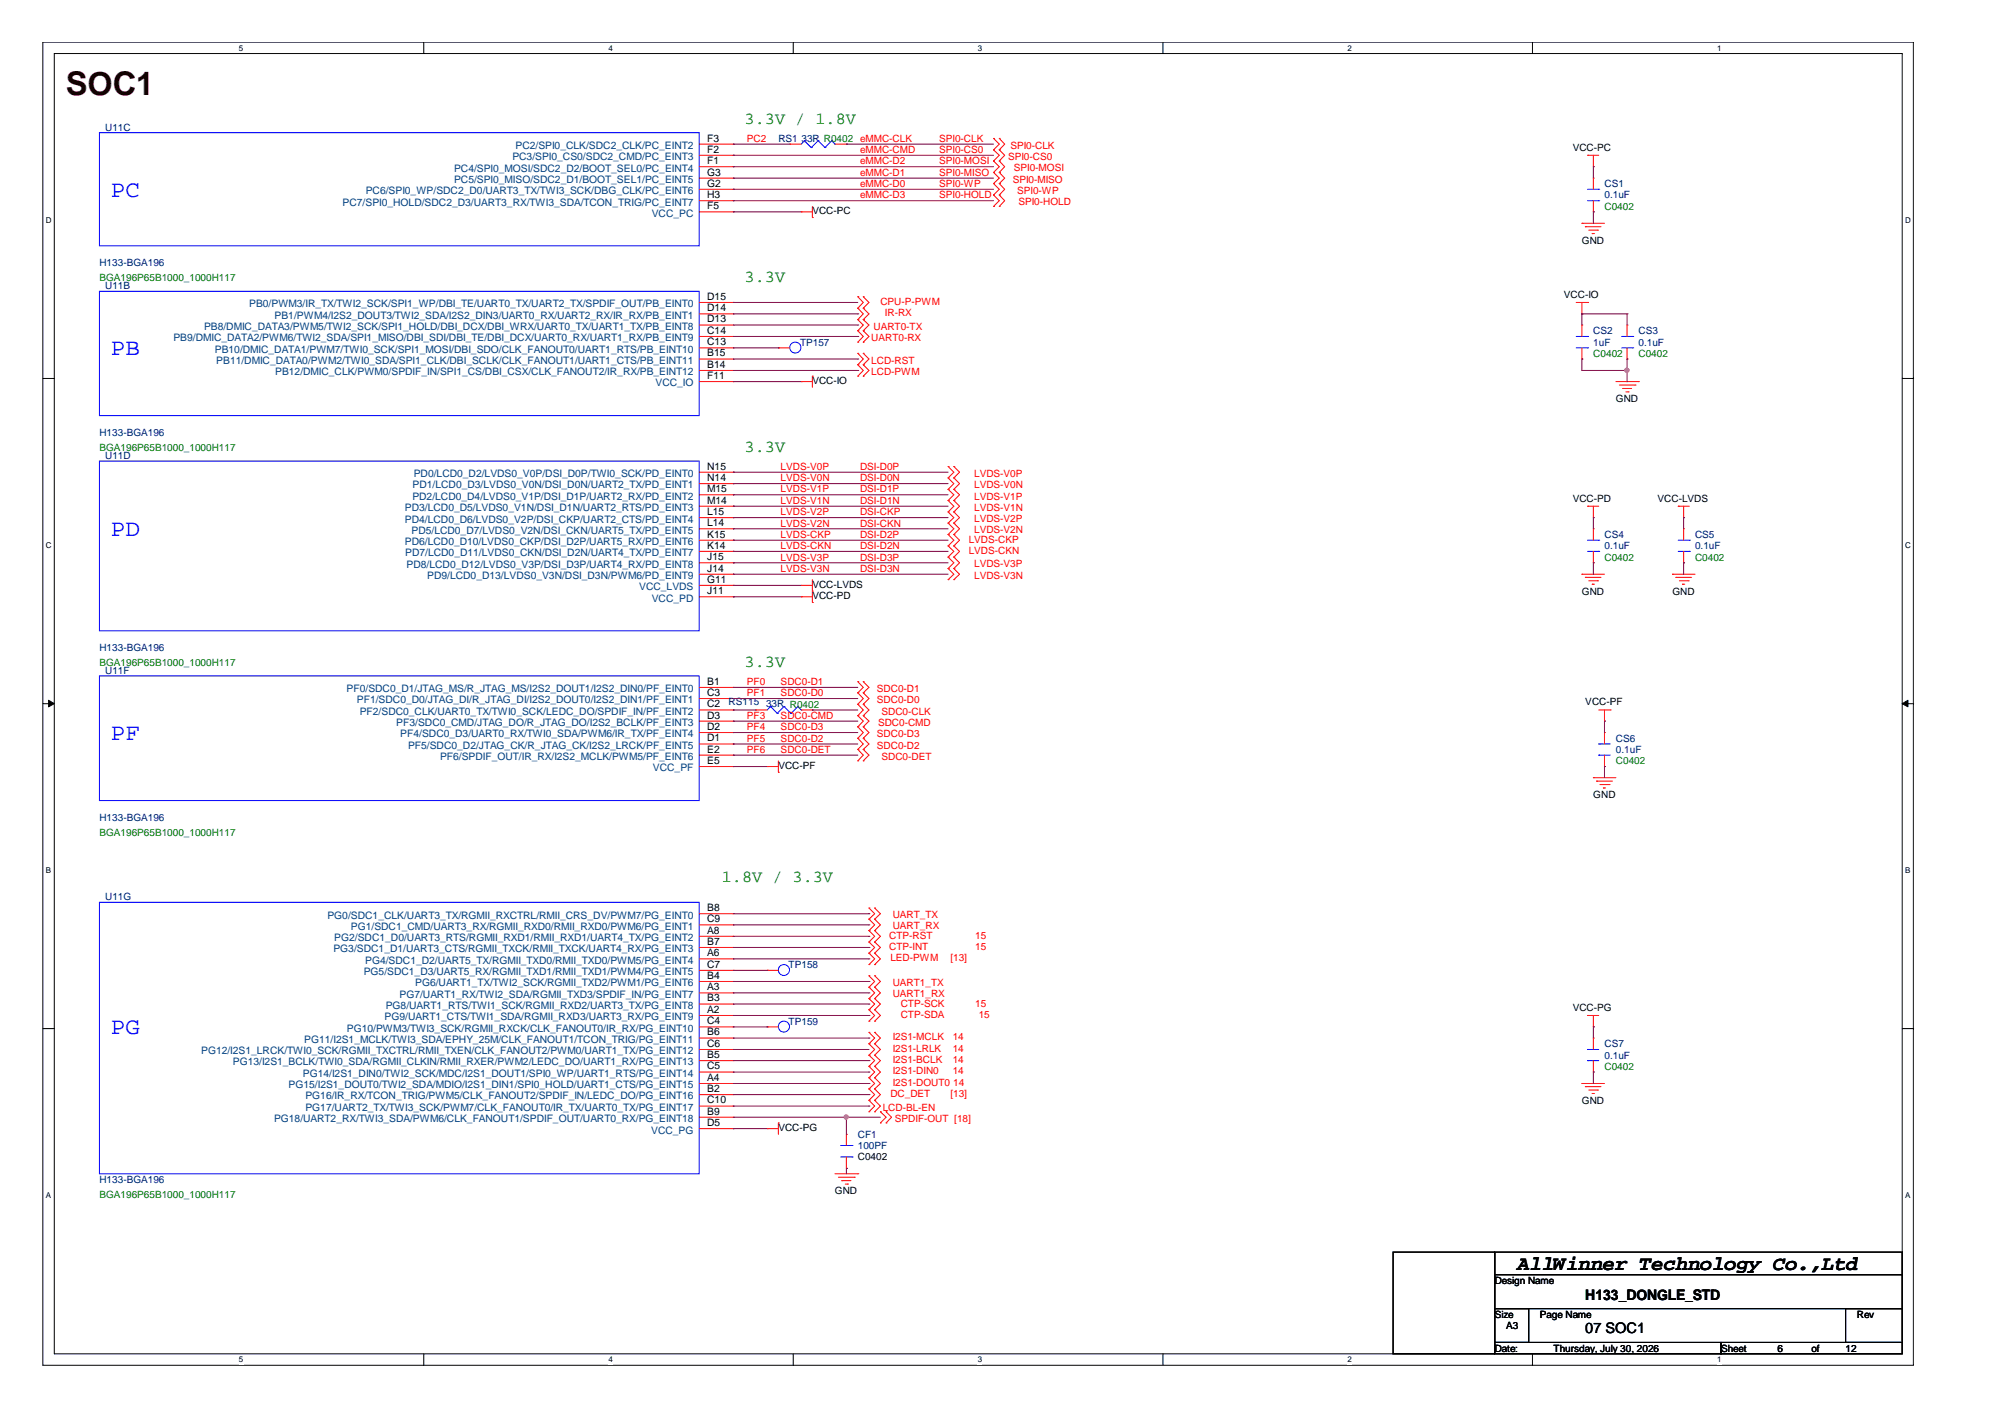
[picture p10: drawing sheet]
<svg xmlns="http://www.w3.org/2000/svg" width="297mm" height="210mm" viewBox="0 0 297 210" stroke-linecap="round" stroke-linejoin="round" font-family="sans-serif">
<defs><g id="words">
<text font-size="4.8" fill="#400000" x="9.7" y="14.1">SOC1</text>
<g font-size="3.5" fill="#00f">
<text x="16.4" y="29.1">PC</text>
<text x="16.4" y="52.6">PB</text>
<text x="16.4" y="79.4">PD</text>
<text x="16.4" y="109.6">PF</text>
<text x="16.4" y="153.2">PG</text>
</g>
<text font-size="3" x="224.8" y="188.1">AllWinner Technology Co.,Ltd</text>
<g font-size="2.5" fill="#008000">
<text x="110.3" y="18.3">3.3V / 1.8V</text>
<text x="110.3" y="41.8">3.3V</text>
<text x="110.3" y="66.9">3.3V</text>
<text x="110.3" y="98.8">3.3V</text>
<text x="106.9" y="130.6">1.8V / 3.3V</text>
</g>
<g font-size="2.2">
<text x="234.9" y="197.5">07 SOC1</text>
<text x="234.9" y="192.5">H133_DONGLE_STD</text>
</g>
<g font-size="1.5" fill="#000080">
<text x="15.6" y="19.4">U11C</text>
<text x="115.3" y="21">RS1 33R R0402 eMMC-CLK</text>
<text x="237.7" y="27.7">CS1</text>
<text x="237.7" y="29.4">0.1uF</text>
<text x="14.7" y="39.5">H133-BGA196</text>
<text x="15.6" y="42.8">U11B</text>
<text x="118.5" y="51.2">TP157</text>
<text x="236.1" y="49.5">CS2</text>
<text x="236.1" y="51.2">1uF</text>
<text x="242.7" y="49.5">CS3</text>
<text x="242.7" y="51.2">0.1uF</text>
<text x="14.7" y="64.6">H133-BGA196</text>
<text x="15.6" y="68">U11D</text>
<text x="237.7" y="79.7">CS4</text>
<text x="237.7" y="81.4">0.1uF</text>
<text x="251.1" y="79.7">CS5</text>
<text x="251.1" y="81.4">0.1uF</text>
<text x="14.7" y="96.4">H133-BGA196</text>
<text x="15.6" y="99.8">U11F</text>
<text x="107.9" y="104.5">RS115</text>
<text x="113.5" y="104.7">33R R0402</text>
<text x="239.4" y="109.9">CS6</text>
<text x="239.4" y="111.6">0.1uF</text>
<text x="14.7" y="121.6">H133-BGA196</text>
<text x="15.6" y="133.3">U11G</text>
<text x="116.8" y="143.4">TP158</text>
<text x="116.8" y="151.8">TP159</text>
<text x="237.7" y="155.1">CS7</text>
<text x="237.7" y="156.8">0.1uF</text>
<text x="127.1" y="168.5">CF1</text>
<text x="127.1" y="170.2">100PF</text>
<text x="14.7" y="175.2">H133-BGA196</text>
</g>
<g font-size="1.5" fill="#004080">
<text x="75.9" y="23.7">PC3/SPI0_CS0/SDC2_CMD/PC_EINT3</text>
<text x="76.4" y="22.1">PC2/SPI0_CLK/SDC2_CLK/PC_EINT2</text>
<text x="54.2" y="28.8">PC6/SPI0_WP/SDC2_D0/UART3_TX/TWI3_SCK/DBG_CLK/PC_EINT6</text>
<text x="67.3" y="25.4">PC4/SPI0_MOSI/SDC2_D2/BOOT_SEL0/PC_EINT4</text>
<text x="67.3" y="27.1">PC5/SPI0_MISO/SDC2_D1/BOOT_SEL1/PC_EINT5</text>
<text x="50.8" y="30.5">PC7/SPI0_HOLD/SDC2_D3/UART3_RX/TWI3_SDA/TCON_TRIG/PC_EINT7</text>
<text x="96.6" y="32.1">VCC_PC</text>
<text x="36.9" y="45.5">PB0/PWM3/IR_TX/TWI2_SCK/SPI1_WP/DBI_TE/UART0_TX/UART2_TX/SPDIF_OUT/PB_EINT0</text>
<text x="40.7" y="47.2">PB1/PWM4/I2S2_DOUT3/TWI2_SDA/I2S2_DIN3/UART0_RX/UART2_RX/IR_RX/PB_EINT1</text>
<text x="25.7" y="50.6">PB9/DMIC_DATA2/PWM6/TWI2_SDA/SPI1_MISO/DBI_SDI/DBI_TE/DBI_DCX/UART0_RX/UART1_RX/PB_EINT9</text>
<text x="30.2" y="48.9">PB8/DMIC_DATA3/PWM5/TWI2_SCK/SPI1_HOLD/DBI_DCX/DBI_WRX/UART0_TX/UART1_TX/PB_EINT8</text>
<text x="31.8" y="52.3">PB10/DMIC_DATA1/PWM7/TWI0_SCK/SPI1_MOSI/DBI_SDO/CLK_FANOUT0/UART1_RTS/PB_EINT10</text>
<text x="32" y="53.9">PB11/DMIC_DATA0/PWM2/TWI0_SDA/SPI1_CLK/DBI_SCLK/CLK_FANOUT1/UART1_CTS/PB_EINT11</text>
<text x="40.8" y="55.6">PB12/DMIC_CLK/PWM0/SPDIF_IN/SPI1_CS/DBI_CSX/CLK_FANOUT2/IR_RX/PB_EINT12</text>
<text x="97.1" y="57.2">VCC_IO</text>
<text x="61.3" y="70.7">PD0/LCD0_D2/LVDS0_V0P/DSI_D0P/TWI0_SCK/PD_EINT0</text>
<text x="60" y="75.7">PD3/LCD0_D5/LVDS0_V1N/DSI_D1N/UART2_RTS/PD_EINT3</text>
<text x="60" y="77.4">PD4/LCD0_D6/LVDS0_V2P/DSI_CKP/UART2_CTS/PD_EINT4</text>
<text x="61.1" y="74">PD2/LCD0_D4/LVDS0_V1P/DSI_D1P/UART2_RX/PD_EINT2</text>
<text x="61.1" y="72.4">PD1/LCD0_D3/LVDS0_V0N/DSI_D0N/UART2_TX/PD_EINT1</text>
<text x="60" y="80.7">PD6/LCD0_D10/LVDS0_CKP/DSI_D2P/UART5_RX/PD_EINT6</text>
<text x="60" y="82.4">PD7/LCD0_D11/LVDS0_CKN/DSI_D2N/UART4_TX/PD_EINT7</text>
<text x="61" y="79.1">PD5/LCD0_D7/LVDS0_V2N/DSI_CKN/UART5_TX/PD_EINT5</text>
<text x="60.2" y="84.1">PD8/LCD0_D12/LVDS0_V3P/DSI_D3P/UART4_RX/PD_EINT8</text>
<text x="63.3" y="85.8">PD9/LCD0_D13/LVDS0_V3N/DSI_D3N/PWM6/PD_EINT9</text>
<text x="94.7" y="87.4">VCC_LVDS</text>
<text x="96.6" y="89.1">VCC_PD</text>
<text x="51.4" y="102.5">PF0/SDC0_D1/JTAG_MS/R_JTAG_MS/I2S2_DOUT1/I2S2_DIN0/PF_EINT0</text>
<text x="52.9" y="104.2">PF1/SDC0_D0/JTAG_DI/R_JTAG_DI/I2S2_DOUT0/I2S2_DIN1/PF_EINT1</text>
<text x="53.3" y="105.9">PF2/SDC0_CLK/UART0_TX/TWI0_SCK/LEDC_DO/SPDIF_IN/PF_EINT2</text>
<text x="58.7" y="107.5">PF3/SDC0_CMD/JTAG_DO/R_JTAG_DO/I2S2_BCLK/PF_EINT3</text>
<text x="59.3" y="109.2">PF4/SDC0_D3/UART0_RX/TWI0_SDA/PWM6/IR_TX/PF_EINT4</text>
<text x="60.5" y="110.9">PF5/SDC0_D2/JTAG_CK/R_JTAG_CK/I2S2_LRCK/PF_EINT5</text>
<text x="65.2" y="112.6">PF6/SPDIF_OUT/IR_RX/I2S2_MCLK/PWM5/PF_EINT6</text>
<text x="96.7" y="114.3">VCC_PF</text>
<text x="48.5" y="136.1">PG0/SDC1_CLK/UART3_TX/RGMII_RXCTRL/RMII_CRS_DV/PWM7/PG_EINT0</text>
<text x="52" y="137.7">PG1/SDC1_CMD/UART3_RX/RGMII_RXD0/RMII_RXD0/PWM6/PG_EINT1</text>
<text x="49.4" y="141.1">PG3/SDC1_D1/UART3_CTS/RGMII_TXCK/RMII_TXCK/UART4_RX/PG_EINT3</text>
<text x="49.5" y="139.4">PG2/SDC1_D0/UART3_RTS/RGMII_RXD1/RMII_RXD1/UART4_TX/PG_EINT2</text>
<text x="54.1" y="142.8">PG4/SDC1_D2/UART5_TX/RGMII_TXD0/RMII_TXD0/PWM5/PG_EINT4</text>
<text x="53.9" y="144.5">PG5/SDC1_D3/UART5_RX/RGMII_TXD1/RMII_TXD1/PWM4/PG_EINT5</text>
<text x="57.1" y="149.5">PG8/UART1_RTS/TWI1_SCK/RGMII_RXD2/UART3_TX/PG_EINT8</text>
<text x="59.2" y="147.8">PG7/UART1_RX/TWI2_SDA/RGMII_TXD3/SPDIF_IN/PG_EINT7</text>
<text x="61.5" y="146.1">PG6/UART1_TX/TWI2_SCK/RGMII_TXD2/PWM1/PG_EINT6</text>
<text x="45.1" y="154.5">PG11/I2S1_MCLK/TWI3_SDA/EPHY_25M/CLK_FANOUT1/TCON_TRIG/PG_EINT11</text>
<text x="51.4" y="152.8">PG10/PWM3/TWI3_SCK/RGMII_RXCK/CLK_FANOUT0/IR_RX/PG_EINT10</text>
<text x="57" y="151.1">PG9/UART1_CTS/TWI1_SDA/RGMII_RXD3/UART3_RX/PG_EINT9</text>
<text x="29.8" y="156.2">PG12/I2S1_LRCK/TWI0_SCK/RGMII_TXCTRL/RMII_TXEN/CLK_FANOUT2/PWM0/UART1_TX/PG_EINT12</text>
<text x="34.5" y="157.8">PG13/I2S1_BCLK/TWI0_SDA/RGMII_CLKIN/RMII_RXER/PWM2/LEDC_DO/UART1_RX/PG_EINT13</text>
<text x="42.8" y="161.2">PG15/I2S1_DOUT0/TWI2_SDA/MDIO/I2S1_DIN1/SPI0_HOLD/UART1_CTS/PG_EINT15</text>
<text x="44.9" y="159.5">PG14/I2S1_DIN0/TWI2_SCK/MDC/I2S1_DOUT1/SPI0_WP/UART1_RTS/PG_EINT14</text>
<text x="40.6" y="166.2">PG18/UART2_RX/TWI3_SDA/PWM6/CLK_FANOUT1/SPDIF_OUT/UART0_RX/PG_EINT18</text>
<text x="45.3" y="162.9">PG16/IR_RX/TCON_TRIG/PWM5/CLK_FANOUT2/SPDIF_IN/LEDC_DO/PG_EINT16</text>
<text x="45.3" y="164.6">PG17/UART2_TX/TWI3_SCK/PWM7/CLK_FANOUT0/IR_TX/UART0_TX/PG_EINT17</text>
<text x="96.5" y="167.9">VCC_PG</text>
</g>
<g font-size="1.5">
<text x="104.8" y="21">F3</text>
<text x="104.8" y="22.6">F2</text>
<text x="233" y="22.4">VCC-PC</text>
<text x="104.8" y="24.3">F1</text>
<text x="104.8" y="26">G3</text>
<text x="104.8" y="27.7">G2</text>
<text x="104.8" y="29.4">H3</text>
<text x="104.8" y="31">F5</text>
<text x="120.4" y="31.8">VCC-PC</text>
<text x="234.4" y="36.1">GND</text>
<text x="104.8" y="44.4">D15</text>
<text x="104.8" y="46.1">D14</text>
<text x="104.8" y="47.8">D13</text>
<text x="231.7" y="44.2">VCC-IO</text>
<text x="104.8" y="49.5">C14</text>
<text x="104.8" y="51.2">C13</text>
<text x="104.8" y="52.8">B15</text>
<text x="104.8" y="54.5">B14</text>
<text x="104.8" y="56.1">F11</text>
<text x="120.4" y="56.9">VCC-IO</text>
<text x="239.4" y="59.6">GND</text>
<text x="104.8" y="69.6">N15</text>
<text x="104.8" y="71.3">N14</text>
<text x="104.8" y="72.9">M15</text>
<text x="104.8" y="74.6">M14</text>
<text x="104.8" y="76.3">L15</text>
<text x="104.8" y="77.9">L14</text>
<text x="233" y="74.3">VCC-PD</text>
<text x="245.6" y="74.3">VCC-LVDS</text>
<text x="104.8" y="79.6">K15</text>
<text x="104.8" y="81.3">K14</text>
<text x="104.8" y="83">J15</text>
<text x="104.8" y="84.7">J14</text>
<text x="104.8" y="86.3">G11</text>
<text x="104.8" y="88">J11</text>
<text x="120.4" y="88.7">VCC-PD</text>
<text x="120.4" y="87.1">VCC-LVDS</text>
<text x="234.4" y="88.1">GND</text>
<text x="247.8" y="88.1">GND</text>
<text x="104.8" y="101.4">B1</text>
<text x="104.8" y="103.1">C3</text>
<text x="104.8" y="104.8">C2</text>
<text x="104.8" y="106.4">D3</text>
<text x="234.9" y="104.5">VCC-PF</text>
<text x="104.8" y="108.1">D2</text>
<text x="104.8" y="109.8">D1</text>
<text x="104.8" y="111.5">E2</text>
<text x="104.8" y="113.2">E5</text>
<text x="115.3" y="113.9">VCC-PF</text>
<text x="236.1" y="118.3">GND</text>
<text x="104.8" y="135">B8</text>
<text x="104.8" y="136.6">C9</text>
<text x="104.8" y="138.3">A8</text>
<text x="104.8" y="140">B7</text>
<text x="104.8" y="141.7">A6</text>
<text x="104.8" y="143.4">C7</text>
<text x="104.8" y="145">B4</text>
<text x="104.8" y="146.7">A3</text>
<text x="104.8" y="148.4">B3</text>
<text x="233" y="149.7">VCC-PG</text>
<text x="104.8" y="150">A2</text>
<text x="104.8" y="151.7">C4</text>
<text x="104.8" y="153.4">B6</text>
<text x="104.8" y="155.1">C6</text>
<text x="104.8" y="156.7">B5</text>
<text x="104.8" y="158.4">C5</text>
<text x="104.8" y="160.1">A4</text>
<text x="104.8" y="161.8">B2</text>
<text x="104.8" y="163.5">C10</text>
<text x="104.8" y="165.1">B9</text>
<text x="104.8" y="166.8">D5</text>
<text x="115.3" y="167.5">VCC-PG</text>
<text x="234.4" y="163.5">GND</text>
<text x="127.1" y="171.9">C0402</text>
<text x="123.7" y="176.9">GND</text>
<text x="221.4" y="190.2">Design Name</text>
<text x="221.4" y="195.2">Size</text>
<text x="223.1" y="196.9">A3</text>
<text x="228.1" y="195.2">Page Name</text>
<text x="275.1" y="195.2">Rev</text>
<text x="221.4" y="200.2">Date:</text>
<text x="230.2" y="200.2">Thursday, July 30, 2026</text>
<text x="255" y="200.2">Sheet</text>
<text x="263.4" y="200.2">6</text>
<text x="268.4" y="200.2">of</text>
<text x="273.4" y="200.2">12</text>
</g>
<g font-size="1.5" fill="#f00">
<text x="110.7" y="21">PC2</text>
<text x="127.4" y="22.7">eMMC-CMD</text>
<text x="139.1" y="21">SPI0-CLK</text>
<text x="139.1" y="22.7">SPI0-CS0</text>
<text x="149.4" y="23.7">SPI0-CS0</text>
<text x="149.7" y="22">SPI0-CLK</text>
<text x="127.4" y="24.4">eMMC-D2</text>
<text x="127.4" y="26">eMMC-D1</text>
<text x="127.4" y="27.7">eMMC-D0</text>
<text x="127.4" y="29.4">eMMC-D3</text>
<text x="139.1" y="24.4">SPI0-MOSI</text>
<text x="139.1" y="26">SPI0-MISO</text>
<text x="139.1" y="27.7">SPI0-WP</text>
<text x="139.1" y="29.4">SPI0-HOLD</text>
<text x="150" y="27.1">SPI0-MISO</text>
<text x="150.2" y="25.4">SPI0-MOSI</text>
<text x="150.7" y="28.7">SPI0-WP</text>
<text x="150.9" y="30.4">SPI0-HOLD</text>
<text x="130.4" y="45.1">CPU-P-PWM</text>
<text x="131.1" y="46.8">IR-RX</text>
<text x="129.1" y="50.5">UART0-RX</text>
<text x="129.1" y="53.9">LCD-RST</text>
<text x="129.4" y="48.9">UART0-TX</text>
<text x="129.1" y="55.6">LCD-PWM</text>
<text x="115.7" y="69.6">LVDS-V0P</text>
<text x="115.7" y="71.3">LVDS-V0N</text>
<text x="127.4" y="69.6">DSI-D0P</text>
<text x="127.4" y="71.3">DSI-D0N</text>
<text x="144.3" y="70.6">LVDS-V0P</text>
<text x="115.7" y="73">LVDS-V1P</text>
<text x="115.7" y="74.6">LVDS-V1N</text>
<text x="115.7" y="76.3">LVDS-V2P</text>
<text x="115.7" y="78">LVDS-V2N</text>
<text x="127.4" y="73">DSI-D1P</text>
<text x="127.4" y="74.6">DSI-D1N</text>
<text x="127.4" y="76.3">DSI-CKP</text>
<text x="127.4" y="78">DSI-CKN</text>
<text x="144.3" y="74">LVDS-V1P</text>
<text x="144.3" y="75.7">LVDS-V1N</text>
<text x="144.3" y="77.4">LVDS-V2P</text>
<text x="144.3" y="72.3">LVDS-V0N</text>
<text x="115.7" y="79.7">LVDS-CKP</text>
<text x="115.7" y="81.3">LVDS-CKN</text>
<text x="115.7" y="83">LVDS-V3P</text>
<text x="127.4" y="79.7">DSI-D2P</text>
<text x="127.4" y="81.3">DSI-D2N</text>
<text x="127.4" y="83">DSI-D3P</text>
<text x="143.5" y="80.4">LVDS-CKP</text>
<text x="143.5" y="82.1">LVDS-CKN</text>
<text x="144.3" y="79">LVDS-V2N</text>
<text x="115.7" y="84.7">LVDS-V3N</text>
<text x="127.4" y="84.7">DSI-D3N</text>
<text x="144.3" y="84">LVDS-V3P</text>
<text x="144.3" y="85.7">LVDS-V3N</text>
<text x="110.7" y="101.5">PF0</text>
<text x="115.7" y="101.5">SDC0-D1</text>
<text x="110.7" y="106.5">PF3</text>
<text x="110.7" y="103.1">PF1</text>
<text x="115.7" y="106.5">SDC0-CMD</text>
<text x="115.7" y="103.1">SDC0-D0</text>
<text x="129.9" y="102.5">SDC0-D1</text>
<text x="129.9" y="104.2">SDC0-D0</text>
<text x="130.1" y="107.5">SDC0-CMD</text>
<text x="130.6" y="105.8">SDC0-CLK</text>
<text x="110.7" y="109.9">PF5</text>
<text x="110.7" y="111.5">PF6</text>
<text x="110.7" y="108.2">PF4</text>
<text x="115.7" y="109.9">SDC0-D2</text>
<text x="115.7" y="111.5">SDC0-DET</text>
<text x="115.7" y="108.2">SDC0-D3</text>
<text x="129.9" y="109.2">SDC0-D3</text>
<text x="129.9" y="110.9">SDC0-D2</text>
<text x="130.6" y="112.5">SDC0-DET</text>
<text x="132.2" y="137.7">UART_RX</text>
<text x="132.2" y="136">UART_TX</text>
<text x="131.7" y="140.7">CTP-INT</text>
<text x="131.7" y="139">CTP-RST</text>
<text x="131.9" y="142.4">LED-PWM</text>
<text x="140.8" y="142.4">[13]</text>
<text x="144.5" y="140.7">15</text>
<text x="144.5" y="139">15</text>
<text x="132.2" y="147.8">UART1_RX</text>
<text x="132.2" y="146.1">UART1_TX</text>
<text x="133.4" y="149.1">CTP-SCK</text>
<text x="144.5" y="149.1">15</text>
<text x="132.2" y="155.8">I2S1-LRLK</text>
<text x="132.2" y="154.1">I2S1-MCLK</text>
<text x="133.4" y="150.8">CTP-SDA</text>
<text x="141.1" y="155.8">14</text>
<text x="141.1" y="154.1">14</text>
<text x="145" y="150.8">15</text>
<text x="132.2" y="157.5">I2S1-BCLK</text>
<text x="132.2" y="159.1">I2S1-DIN0</text>
<text x="132.2" y="160.8">I2S1-DOUT0 14</text>
<text x="141.1" y="157.5">14</text>
<text x="141.1" y="159.1">14</text>
<text x="130.8" y="164.5">LCD-BL-EN</text>
<text x="131.9" y="162.5">DC_DET</text>
<text x="132.6" y="166.2">SPDIF-OUT [18]</text>
<text x="140.8" y="162.5">[13]</text>
</g>
<g font-size="1.5" fill="#008000">
<text x="237.7" y="31.1">C0402</text>
<text x="14.7" y="41.6">BGA196P65B1000_1000H117</text>
<text x="236.1" y="52.9">C0402</text>
<text x="242.7" y="52.9">C0402</text>
<text x="14.7" y="66.8">BGA196P65B1000_1000H117</text>
<text x="237.7" y="83">C0402</text>
<text x="251.1" y="83">C0402</text>
<text x="14.7" y="98.7">BGA196P65B1000_1000H117</text>
<text x="239.4" y="113.2">C0402</text>
<text x="14.7" y="123.8">BGA196P65B1000_1000H117</text>
<text x="237.7" y="158.5">C0402</text>
<text x="14.7" y="177.4">BGA196P65B1000_1000H117</text>
</g>
<g font-size="1.2">
<text x="35.4" y="7.5">5</text>
<text x="90.1" y="7.5">4</text>
<text x="144.9" y="7.5">3</text>
<text x="199.6" y="7.5">2</text>
<text x="254.4" y="7.5">1</text>
<text x="6.8" y="33.1">D</text>
<text x="282.2" y="33.1">D</text>
<text x="6.8" y="81.2">C</text>
<text x="282.2" y="81.2">C</text>
<text x="6.8" y="129.4">B</text>
<text x="282.2" y="129.4">B</text>
<text x="6.8" y="177.5">A</text>
<text x="282.2" y="177.5">A</text>
<text x="35.4" y="201.8">5</text>
<text x="90.1" y="201.8">4</text>
<text x="144.9" y="201.8">3</text>
<text x="199.6" y="201.8">2</text>
<text x="254.4" y="201.8">1</text>
</g>
</g></defs>
<path d="M6.3 6.2h277.2v196h-277.2zM8 7.9h273.8v192.6h-273.8z" fill="none" stroke="#000" stroke-width=".15"/>
<g fill="#fff">
<path d="M35.4 6.4h.6v1.4h-.6z"/>
<path d="M35.4 200.7h.6v1.4h-.6z"/>
</g>
<path d="M62.8 6.2v1.7M62.8 200.5v1.7" fill="none" stroke="#000" stroke-width=".15"/>
<g fill="#fff">
<path d="M90.1 6.4h.7v1.4h-.7z"/>
<path d="M90.1 200.7h.7v1.4h-.7z"/>
</g>
<path d="M117.5 6.2v1.7M117.5 200.5v1.7" fill="none" stroke="#000" stroke-width=".15"/>
<g fill="#fff">
<path d="M144.9 6.4h.6v1.4h-.6z"/>
<path d="M144.9 200.7h.6v1.4h-.6z"/>
</g>
<path d="M172.3 6.2v1.7M172.3 200.5v1.7" fill="none" stroke="#000" stroke-width=".15"/>
<g fill="#fff">
<path d="M199.6 6.4h.7v1.4h-.7z"/>
<path d="M199.6 200.7h.7v1.4h-.7z"/>
</g>
<path d="M227 6.2v1.7M227 200.5v1.7" fill="none" stroke="#000" stroke-width=".15"/>
<g fill="#fff">
<path d="M254.4 6.4h.6v1.4h-.6z"/>
<path d="M254.4 200.7h.6v1.4h-.6z"/>
<path d="M6.8 32h.8v1.3h-.8z"/>
<path d="M282.2 32h.9v1.3h-.9z"/>
<path d="M6.8 80.1h.8v1.4h-.8z"/>
<path d="M282.2 80.1h.9v1.4h-.9z"/>
</g>
<path d="M6.3 56.1h1.7M281.8 56.1h1.7" fill="none" stroke="#000" stroke-width=".15"/>
<g fill="#fff">
<path d="M6.8 128.3h.7v1.3h-.7z"/>
<path d="M282.2 128.3h.8v1.3h-.8z"/>
</g>
<path d="M6.3 104.2h1.7M281.8 104.2h1.7" fill="none" stroke="#000" stroke-width=".15"/>
<path d="M7.2 103.7l.8 .5-.8 .5zM281.8 104.2l.9-.5v1z" fill="#000" stroke="#000" stroke-width=".15"/>
<g fill="#fff">
<path d="M6.8 176.4h.7v1.4h-.7z"/>
<path d="M282.2 176.4h.8v1.4h-.8z"/>
</g>
<path d="M6.3 152.4h1.7M281.8 152.4h1.7M206.4 185.5h15v15h-15zM221.4 185.5h60.4v3.3h-60.4zM221.4 188.8h60.4v5.1h-60.4zM221.4 193.9h5.1v5h-5.1zM221.4 198.9h33.6v1.6h-33.6zM255 198.9h26.8v1.6h-26.8zM273.4 193.9h8.4v5h-8.4z" fill="none" stroke="#000" stroke-width=".15"/>
<g fill="none" stroke="#f00" stroke-width=".15">
<path d="M103.6 31.4h5M103.6 23h5M103.6 21.4h5M103.6 24.7h5M103.6 26.4h5M103.6 28h5M103.6 29.7h5M108.6 21.4h.1M108.6 23h.1M108.6 24.7h.1M108.6 26.4h.1M108.6 28h.1"/>
<path d="M108.6 29.7h.1M108.6 31.4h.1M117 21.4h.1M117 21.4h1.7M118.7 31.4h.1M118.7 31.4h1.7M120.4 32.2h.1M120.4 30.6v1.6M123.7 21.4h1.7M125.4 21.4h.1M147.2 25.5h.1M147.2 27.2h.1"/>
<path d="M147.2 28.9h.1M147.2 30.6h.1M147.2 22.2h.1M147.2 23.8h.1M147.2 20.5h.1M147.2 25.5l.8 .9-.8 .8M147.2 28.9l.8 .8-.8 .9M147.2 22.2l.8 .8-.8 .8M147.2 23.8l.8 .9-.8 .8M147.2 27.2l.8 .8-.8 .9M147.2 20.5l.8 .9-.8 .8M148 25.5h.1"/>
<path d="M148 27.2h.1M148 28.9h.1M148 30.6h.1M148 22.2h.1M148 23.8h.1M148 20.5h.1M148 25.5l.8 .9-.8 .8M148 28.9l.8 .8-.8 .9M148 22.2l.8 .8-.8 .8M148 23.8l.8 .9-.8 .8M148 27.2l.8 .8-.8 .9M148 20.5l.8 .9-.8 .8"/>
<path d="M234.4 33.1h.1M234.4 33.1h3.3M234.9 33.6h.1M234.9 33.6h2.3M235.2 23h.1M235.2 23h1.7M235.4 34.1h1.3M235.9 34.6h.1M235.9 34.6h.3M236.1 24.7h.1M236.1 31.4h.1M236.1 26.4h.1"/>
<path d="M236.1 23v1.7M236.1 26.4v1.6M236.1 29.7v1.7M236.7 34.1h.1M103.6 56.5h5M103.6 44.8h5M103.6 46.5h5M103.6 48.1h5M103.6 49.8h5M103.6 51.5h5M103.6 53.2h5M103.6 54.9h5"/>
<path d="M108.6 44.8h.1M108.6 46.5h.1M108.6 48.1h.1M108.6 49.8h.1M108.6 51.5h.1M108.6 53.2h.1M108.6 54.9h.1M108.6 56.5h.1M115.3 51.5h.1M115.3 51.5h1.7M118.7 56.5h.1M118.7 56.5h1.7"/>
<path d="M120.4 55.7h.1M120.4 55.7v1.7M127.1 47.3h.1M127.1 45.6h.1M127.1 49h.1M127.1 50.7h.1M127.1 44h.1M127.1 52.3h.1M127.1 54h.1M127.1 55.7h.1M127.1 45.6l.8 .9-.8 .8M127.1 49l.8 .8-.8 .9"/>
<path d="M127.1 47.3l.8 .8-.8 .9M127.1 44l.8 .8-.8 .8M127.1 52.3l.8 .9-.8 .8M127.1 54l.8 .9-.8 .8M127.9 47.3h.1M127.9 45.6h.1M127.9 49h.1M127.9 50.7h.1M127.9 44h.1M127.9 52.3h.1M127.9 54h.1M127.9 55.7h.1"/>
<path d="M127.9 45.6l.8 .9-.8 .8M127.9 49l.8 .8-.8 .9M127.9 47.3l.8 .8-.8 .9M127.9 44l.8 .8-.8 .8M127.9 52.3l.8 .9-.8 .8M127.9 54l.8 .9-.8 .8M233.5 44.8h1.7M234.4 46.5h.1M234.4 53.2h.1M234.4 48.1h.1M234.4 44.8v1.7M234.4 48.1v1.7"/>
<path d="M234.4 51.5v1.7M235.2 44.8h.1M239.4 56.5h3.3M239.9 57h2.3M240.4 57.5h.1M240.4 57.5h1.3M240.9 58.1h.3M241 53.2h.1M241 48.1h.1M241 48.1v1.7M241 51.5v1.7M241.2 58.1h.1"/>
<path d="M242.2 57h.1M242.7 56.5h.1M103.6 75h5M103.6 69.9h5M103.6 71.6h5M103.6 73.3h5M103.6 76.7h5M103.6 78.3h5M108.6 69.9h.1M108.6 71.6h.1M108.6 73.3h.1M108.6 75h.1"/>
<path d="M108.6 76.7h.1M108.6 78.3h.1M140.5 69.1h.1M140.5 70.8h.1M140.5 72.5h.1M140.5 74.1h.1M140.5 75.8h.1M140.5 77.5h.1M140.5 79.2h.1M140.5 69.1l.8 .8-.8 .9M140.5 72.5l.8 .8-.8 .8M140.5 74.1l.8 .9-.8 .8"/>
<path d="M140.5 75.8l.8 .9-.8 .8M140.5 77.5l.8 .8-.8 .9M140.5 79.2l.8 .8-.8 .9M140.5 70.8l.8 .8-.8 .9M141.3 69.1h.1M141.3 70.8h.1M141.3 72.5h.1M141.3 74.1h.1M141.3 75.8h.1M141.3 77.5h.1M141.3 79.2h.1M141.3 69.1l.9 .8-.9 .9"/>
<path d="M141.3 72.5l.9 .8-.9 .8M141.3 74.1l.9 .9-.9 .8M141.3 75.8l.9 .9-.9 .8M141.3 77.5l.9 .8-.9 .9M141.3 79.2l.9 .8-.9 .9M141.3 70.8l.9 .8-.9 .9M235.2 75h.1M235.2 75h1.7M236.1 76.7h.1M236.1 78.3h.1M236.1 75v1.7M236.1 78.3v1.7"/>
<path d="M248.6 75h.1M248.6 75h1.7M249.4 76.7h.1M249.4 78.3h.1M249.4 75v1.7M249.4 78.3v1.7M103.6 88.4h5M103.6 86.7h5M103.6 85.1h5M103.6 80h5M103.6 81.7h5M103.6 83.4h5"/>
<path d="M108.6 80h.1M108.6 81.7h.1M108.6 83.4h.1M108.6 85.1h.1M108.6 86.7h.1M108.6 88.4h.1M118.7 88.4h.1M118.7 86.7h.1M118.7 88.4h1.7M118.7 86.7h1.7M120.4 89.3h.1M120.4 87.6h.1"/>
<path d="M120.4 85.9v3.4M140.5 82.5h.1M140.5 84.2h.1M140.5 85.9h.1M140.5 80.9h.1M140.5 82.5l.8 .9-.8 .8M140.5 84.2l.8 .9-.8 .8M140.5 80.9l.8 .8-.8 .8M141.3 82.5h.1M141.3 84.2h.1M141.3 85.9h.1M141.3 80.9h.1"/>
<path d="M141.3 82.5l.9 .9-.9 .8M141.3 84.2l.9 .9-.9 .8M141.3 80.9l.9 .8-.9 .8M234.4 85.1h.1M234.4 85.1h3.3M234.9 85.5h.1M234.9 85.5h2.3M235.4 86h1.3M235.9 86.5h.1M235.9 86.5h.3M236.1 83.4h.1M236.1 81.7v1.7"/>
<path d="M236.7 86h.1M247.8 85.1h.1M247.8 85.1h3.3M248.3 85.5h.1M248.3 85.5h2.3M248.8 86h1.3M249.3 86.5h.1M249.3 86.5h.3M249.4 83.4h.1M249.4 81.7v1.7M250.1 86h.1M103.6 105.2h5"/>
<path d="M103.6 113.6h5M103.6 101.8h5M103.6 103.5h5M103.6 106.8h5M103.6 108.5h5M103.6 110.2h5M103.6 111.9h5M108.6 101.8h.1M108.6 103.5h.1M108.6 105.2h.1M108.6 106.8h.1M108.6 108.5h.1"/>
<path d="M108.6 110.2h.1M108.6 111.9h.1M108.6 113.6h.1M112 105.2h.1M112 105.2h1.7M113.7 113.6h.1M113.7 113.6h1.6M115.3 114.4h.1M115.3 112.7v1.7M118.7 105.2h1.7M120.4 105.2h.1M127.1 101h.1"/>
<path d="M127.1 102.6h.1M127.1 104.3h.1M127.1 106h.1M127.1 111h.1M127.1 112.7h.1M127.1 107.7h.1M127.1 109.4h.1M127.1 101l.8 .8-.8 .8M127.1 104.3l.8 .9-.8 .8M127.1 111l.8 .9-.8 .8M127.1 107.7l.8 .8-.8 .9M127.1 109.4l.8 .8-.8 .8"/>
<path d="M127.1 102.6l.8 .9-.8 .8M127.1 106l.8 .8-.8 .9M127.9 101h.1M127.9 102.6h.1M127.9 104.3h.1M127.9 106h.1M127.9 111h.1M127.9 112.7h.1M127.9 107.7h.1M127.9 109.4h.1M127.9 101l.8 .8-.8 .8M127.9 104.3l.8 .9-.8 .8"/>
<path d="M127.9 111l.8 .9-.8 .8M127.9 107.7l.8 .8-.8 .9M127.9 109.4l.8 .8-.8 .8M127.9 102.6l.8 .9-.8 .8M127.9 106l.8 .8-.8 .9M236.1 115.2h.1M236.1 115.2h3.3M236.5 115.7h.1M236.5 115.7h2.4M236.9 105.2h1.6M237 116.2h1.4M237.5 116.7h.1"/>
<path d="M237.5 116.7h.4M237.7 106.8h.1M237.7 108.5h.1M237.7 113.6h.1M237.7 105.2v1.6M237.7 108.5v1.7M237.7 111.9v1.7M238.4 116.2h.1M238.5 105.2h.1M103.6 135.4h5M103.6 137h5M103.6 138.7h5"/>
<path d="M108.6 135.4h.1M108.6 137h.1M108.6 138.7h.1M128.7 136.2h.1M128.7 137.9h.1M128.7 134.5h.1M128.7 139.5h.1M128.7 136.2l.9 .8-.9 .9M128.7 134.5l.9 .9-.9 .8M128.7 139.5l.9 .8-.9 .9M128.7 137.9l.9 .8-.9 .8M129.6 136.2h.1"/>
<path d="M129.6 137.9h.1M129.6 134.5h.1M129.6 139.5h.1M129.6 136.2l.8 .8-.8 .9M129.6 134.5l.8 .9-.8 .8M129.6 139.5l.8 .8-.8 .9M129.6 137.9l.8 .8-.8 .8M103.6 150.4h5M103.6 140.3h5M103.6 142h5M103.6 143.7h5M103.6 145.4h5"/>
<path d="M103.6 147.1h5M103.6 148.7h5M103.6 152.1h5M103.6 153.8h5M103.6 155.5h5M103.6 157.1h5M103.6 158.8h5M108.6 140.3h.1M108.6 142h.1M108.6 143.7h.1M108.6 145.4h.1M108.6 147.1h.1"/>
<path d="M108.6 148.7h.1M108.6 150.4h.1M108.6 152.1h.1M108.6 153.8h.1M108.6 155.5h.1M108.6 157.1h.1M108.6 158.8h.1M113.7 143.7h.1M113.7 152.1h.1M113.7 143.7h1.6M113.7 152.1h1.6M128.7 158h.1"/>
<path d="M128.7 156.3h.1M128.7 154.6h.1M128.7 159.7h.1M128.7 152.9h.1M128.7 141.2h.1M128.7 142.9h.1M128.7 147.9h.1M128.7 149.6h.1M128.7 151.3h.1M128.7 146.2h.1M128.7 144.5h.1M128.7 156.3l.9 .8-.9 .9"/>
<path d="M128.7 154.6l.9 .9-.9 .8M128.7 158l.9 .8-.9 .9M128.7 152.9l.9 .9-.9 .8M128.7 141.2l.9 .8-.9 .9M128.7 147.9l.9 .8-.9 .9M128.7 149.6l.9 .8-.9 .9M128.7 159.7l.9 .8-.9 .8M128.7 146.2l.9 .9-.9 .8M128.7 144.5l.9 .9-.9 .8M129.6 158h.1M129.6 156.3h.1M129.6 154.6h.1"/>
<path d="M129.6 159.7h.1M129.6 152.9h.1M129.6 141.2h.1M129.6 142.9h.1M129.6 147.9h.1M129.6 149.6h.1M129.6 151.3h.1M129.6 146.2h.1M129.6 144.5h.1M129.6 156.3l.8 .8-.8 .9M129.6 154.6l.8 .9-.8 .8M129.6 158l.8 .8-.8 .9"/>
<path d="M129.6 152.9l.8 .9-.8 .8M129.6 141.2l.8 .8-.8 .9M129.6 147.9l.8 .8-.8 .9M129.6 149.6l.8 .8-.8 .9M129.6 159.7l.8 .8-.8 .8M129.6 146.2l.8 .9-.8 .8M129.6 144.5l.8 .9-.8 .8M235.2 150.4h.1M235.2 150.4h1.7M236.1 152.1h.1M236.1 153.8h.1M236.1 158.8h.1"/>
<path d="M236.1 150.4v1.7M236.1 153.8v1.7M236.1 157.1v1.7M103.6 167.2h5M103.6 160.5h5M103.6 162.2h5M103.6 163.8h5M103.6 165.5h5M108.6 160.5h.1M108.6 162.2h.1M108.6 163.8h.1M108.6 165.5h.1"/>
<path d="M108.6 167.2h.1M113.7 167.2h.1M113.7 167.2h1.6M115.3 166.3h.1M115.3 166.3v1.7M123.7 173.9h3.4M124.2 174.4h2.4M124.7 174.9h.1M124.7 174.9h1.4M125.2 175.4h.4M125.4 173.1h.1M125.4 168h.1"/>
<path d="M125.4 168v1.7M125.4 171.4v1.7M125.6 175.4h.1M126.6 174.4h.1M127.1 173.9h.1M128.7 163h.1M128.7 164.7h.1M128.7 161.3h.1M128.7 163l.9 .8-.9 .9M128.7 161.3l.9 .9-.9 .8M129.6 163h.1M129.6 164.7h.1"/>
<path d="M129.6 161.3h.1M129.6 163l.8 .8-.8 .9M129.6 161.3l.8 .9-.8 .8M130.4 164.7h.1M130.4 166.3h.1M130.4 164.7l.9 .8-.9 .8M131.3 164.7h.1M131.3 166.3h.1M131.3 164.7l.8 .8-.8 .8M234.4 160.5h.1M234.4 160.5h3.3M234.9 161h.1"/>
<path d="M234.9 161h2.3M235.4 161.5h1.3M235.9 162h.1M235.9 162h.3M236.7 161.5h.1"/>
</g>
<g fill="none" stroke="#00f" stroke-width=".15">
<path d="M14.7 19.7h88.9v16.7h-88.9zM119.2 20.8h.1M119.2 20.8l-.5 .6M119.2 20.8l1 1.1M120.2 21.9h.1M121.2 20.8h.1M121.2 20.8l-1 1.1M121.2 20.8l1 1.1M122.2 21.9h.1M123.2 20.8h.1M123.2 20.8l-1 1.1M123.2 20.8l.5 .6"/>
<path d="M123.7 21.4h.1M235.2 29.7h1.7M235.2 28h1.7M236.9 29.7h.1M236.9 28h.1M14.7 43.2h88.9v18.4h-88.9zM233.5 51.5h1.7M233.5 49.8h1.7M235.2 51.5h.1M235.2 49.8h.1M240.2 51.5h1.7M240.2 49.8h1.7"/>
<path d="M241.9 51.5h.1M241.9 49.8h.1M14.7 68.3h88.9v25.1h-88.9zM235.2 81.7h1.7M235.2 80h1.7M236.9 81.7h.1M236.9 80h.1M248.6 81.7h1.7M248.6 80h1.7M250.3 81.7h.1M250.3 80h.1M14.7 100.1h88.9v18.5h-88.9z"/>
<path d="M114.2 104.7h.1M114.2 104.7l-.5 .5M114.2 104.7l.9 1M115.1 105.7h.1M116.2 104.7h.1M116.2 104.7l-1.1 1M116.2 104.7l1 1M117.2 105.7h.1M118.2 104.7h.1M118.2 104.7l-1 1M118.2 104.7l.5 .5M118.7 105.2h.1"/>
<path d="M236.9 110.2h.1M236.9 111.9h.1M236.9 110.2h1.6M236.9 111.9h1.6M14.7 133.7h88.9v40.2h-88.9zM235.2 155.5h.1M235.2 157.1h.1M235.2 155.5h1.7M235.2 157.1h1.7M124.5 171.4h1.7M124.5 169.7h1.7M126.2 171.4h.1"/>
<path d="M126.2 169.7h.1"/>
<circle cx="117.8" cy="51.5" r=".82"/>
<circle cx="116.1" cy="143.7" r=".82"/>
<circle cx="116.1" cy="152.1" r=".82"/>
</g>
<g fill="none" stroke="#800040" stroke-width=".15">
<path d="M108.6 23h.1M108.6 24.7h.1M108.6 26.4h.1M108.6 28h.1M108.6 29.7h.1M108.6 31.4h.1M108.6 21.4h.1M108.6 21.4h8.4M108.6 23h38.6M108.6 24.7h38.6M108.6 26.4h38.6M108.6 28h38.6"/>
<path d="M108.6 29.7h38.6M108.6 31.4h10.1M125.4 21.4h.1M125.4 21.4h21.8M236.1 31.4h.1M236.1 24.7h.1M236.1 24.7v1.7M236.1 31.4v1.7M108.6 56.5h.1M108.6 44.8h.1M108.6 56.5h10.1M108.6 46.5h18.5"/>
<path d="M108.6 48.1h18.5M108.6 49.8h18.5M108.6 54.9h18.5M108.6 53.2h18.5M108.6 44.8h18.5M108.6 51.5h6.7M115.3 51.5h.1M127.1 46.5h.1M127.1 48.1h.1M127.1 49.8h.1M127.1 53.2h.1M127.1 54.9h.1"/>
<path d="M234.4 46.5h.1M234.4 53.2h.1M234.4 54.9h.1M234.4 46.5h6.6M234.4 46.5v1.6M234.4 53.2v1.7M234.4 54.9h6.6M241 46.5h.1M241 54.9h.1M241 53.2h.1M241 46.5v1.6M241 53.2v3.3"/>
<path d="M108.6 69.9h.1M108.6 71.6h.1M108.6 73.3h.1M108.6 75h.1M108.6 76.7h.1M108.6 78.3h.1M108.6 69.9h31.9M108.6 71.6h31.9M108.6 73.3h31.9M108.6 75h31.9M108.6 76.7h31.9M108.6 78.3h31.9"/>
<path d="M236.1 76.7h.1M236.1 76.7v1.6M249.4 76.7h.1M249.4 76.7v1.6M108.6 86.7h.1M108.6 88.4h.1M108.6 80h.1M108.6 81.7h.1M108.6 83.4h.1M108.6 85.1h.1M108.6 86.7h10.1M108.6 88.4h10.1"/>
<path d="M108.6 80h31.9M108.6 81.7h31.9M108.6 83.4h31.9M108.6 85.1h31.9M236.1 83.4h.1M236.1 83.4v1.7M249.4 83.4h.1M249.4 83.4v1.7M108.6 113.6h.1M108.6 101.8h.1M108.6 106.8h.1M108.6 103.5h.1"/>
<path d="M108.6 110.2h.1M108.6 111.9h.1M108.6 105.2h.1M108.6 108.5h.1M108.6 113.6h5.1M108.6 101.8h18.5M108.6 106.8h18.5M108.6 103.5h18.5M108.6 110.2h18.5M108.6 111.9h18.5M108.6 105.2h3.4M108.6 108.5h18.5"/>
<path d="M120.4 105.2h.1M120.4 105.2h6.7M237.7 113.6h.1M237.7 106.8h.1M237.7 106.8v1.7M237.7 113.6v1.6M108.6 137h20.1M108.6 135.4h20.1M108.6 138.7h20.1M128.7 137h.1M128.7 135.4h.1M128.7 138.7h.1"/>
<path d="M108.6 155.5h.1M108.6 147.1h20.1M108.6 145.4h20.1M108.6 158.8h20.1M108.6 157.1h20.1M108.6 155.5h20.1M108.6 153.8h20.1M108.6 142h20.1M108.6 148.7h20.1M108.6 150.4h20.1M108.6 140.3h20.1M108.6 143.7h5.1"/>
<path d="M108.6 152.1h5.1M113.7 143.7h.1M113.7 152.1h.1M128.7 147.1h.1M128.7 145.4h.1M128.7 158.8h.1M128.7 157.1h.1M128.7 153.8h.1M128.7 142h.1M128.7 148.7h.1M128.7 150.4h.1M128.7 140.3h.1"/>
<path d="M236.1 152.1h.1M236.1 158.8h.1M236.1 152.1v1.7M236.1 158.8v1.7M108.6 167.2h.1M108.6 167.2h5.1M108.6 165.5h21.8M108.6 160.5h20.1M108.6 163.8h20.1M108.6 162.2h20.1M125.4 173.1h.1M125.4 165.5h.1"/>
<path d="M125.4 165.5v2.5M125.4 173.1v.8M128.7 160.5h.1M128.7 163.8h.1M128.7 162.2h.1"/>
</g>
<g fill="#f0f" stroke="#f0f" stroke-width=".15">
<circle cx="241" cy="54.9" r=".32"/>
<circle cx="125.4" cy="165.5" r=".32"/>
</g>
<use href="#words"/>
</svg>
